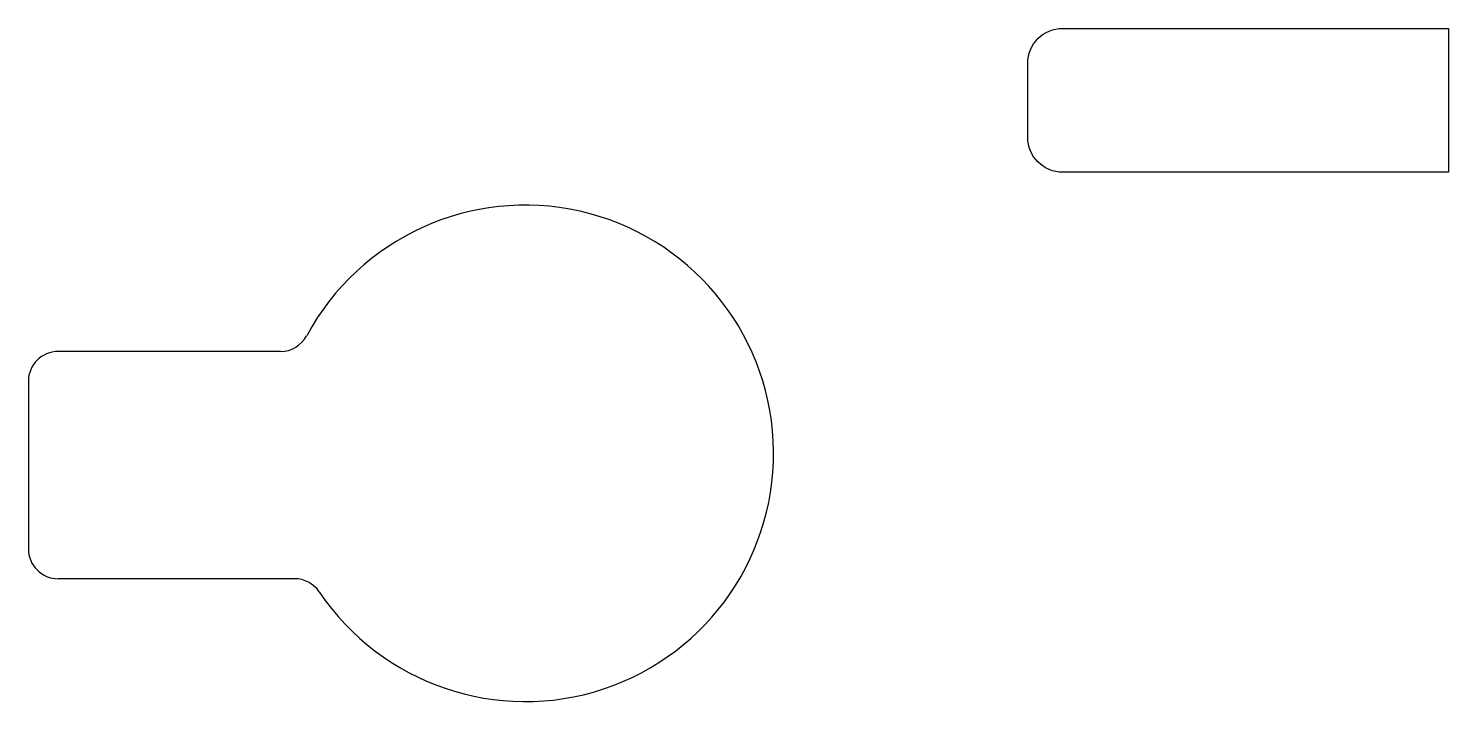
# Model space of a CAD drawing. Header units: millimetres. Extents: x 640 to 3494, y 824 to 2177.
import ezdxf

# ---------------------------------------------------------------- set-up
doc = ezdxf.new("R2010")
doc.units = ezdxf.units.MM

msp = doc.modelspace()

# ---------------------------------------------------------------- linework, layer by layer
for p, q in [((1146.2, 1527.5), (699.7, 1527.5)), ((639.7, 1467.5), (639.7, 1130.7)), ((1174.6, 1070.7), (699.7, 1070.7))]:
    msp.add_line(p, q)
msp.add_lwpolyline([(2718.5, 2176.9), (3494.3, 2176.9), (3494.3, 1887.9), (2718.5, 1887.9, -0.414214), (2648.5, 1957.9), (2648.5, 2106.9, -0.414214)], format="xyb", close=True)
for centre, radius, start, end in [((1638.5, 1322.6), 499, 213.9162, 151.7163), ((1146.2, 1587.5), 60, 270, 331.7163), ((699.7, 1467.5), 60, 90, 180), ((699.7, 1130.7), 60, 180, 270), ((1174.6, 1010.7), 60, 33.9162, 90)]:
    msp.add_arc(centre, radius, start, end)

doc.saveas('drawing.dxf')
